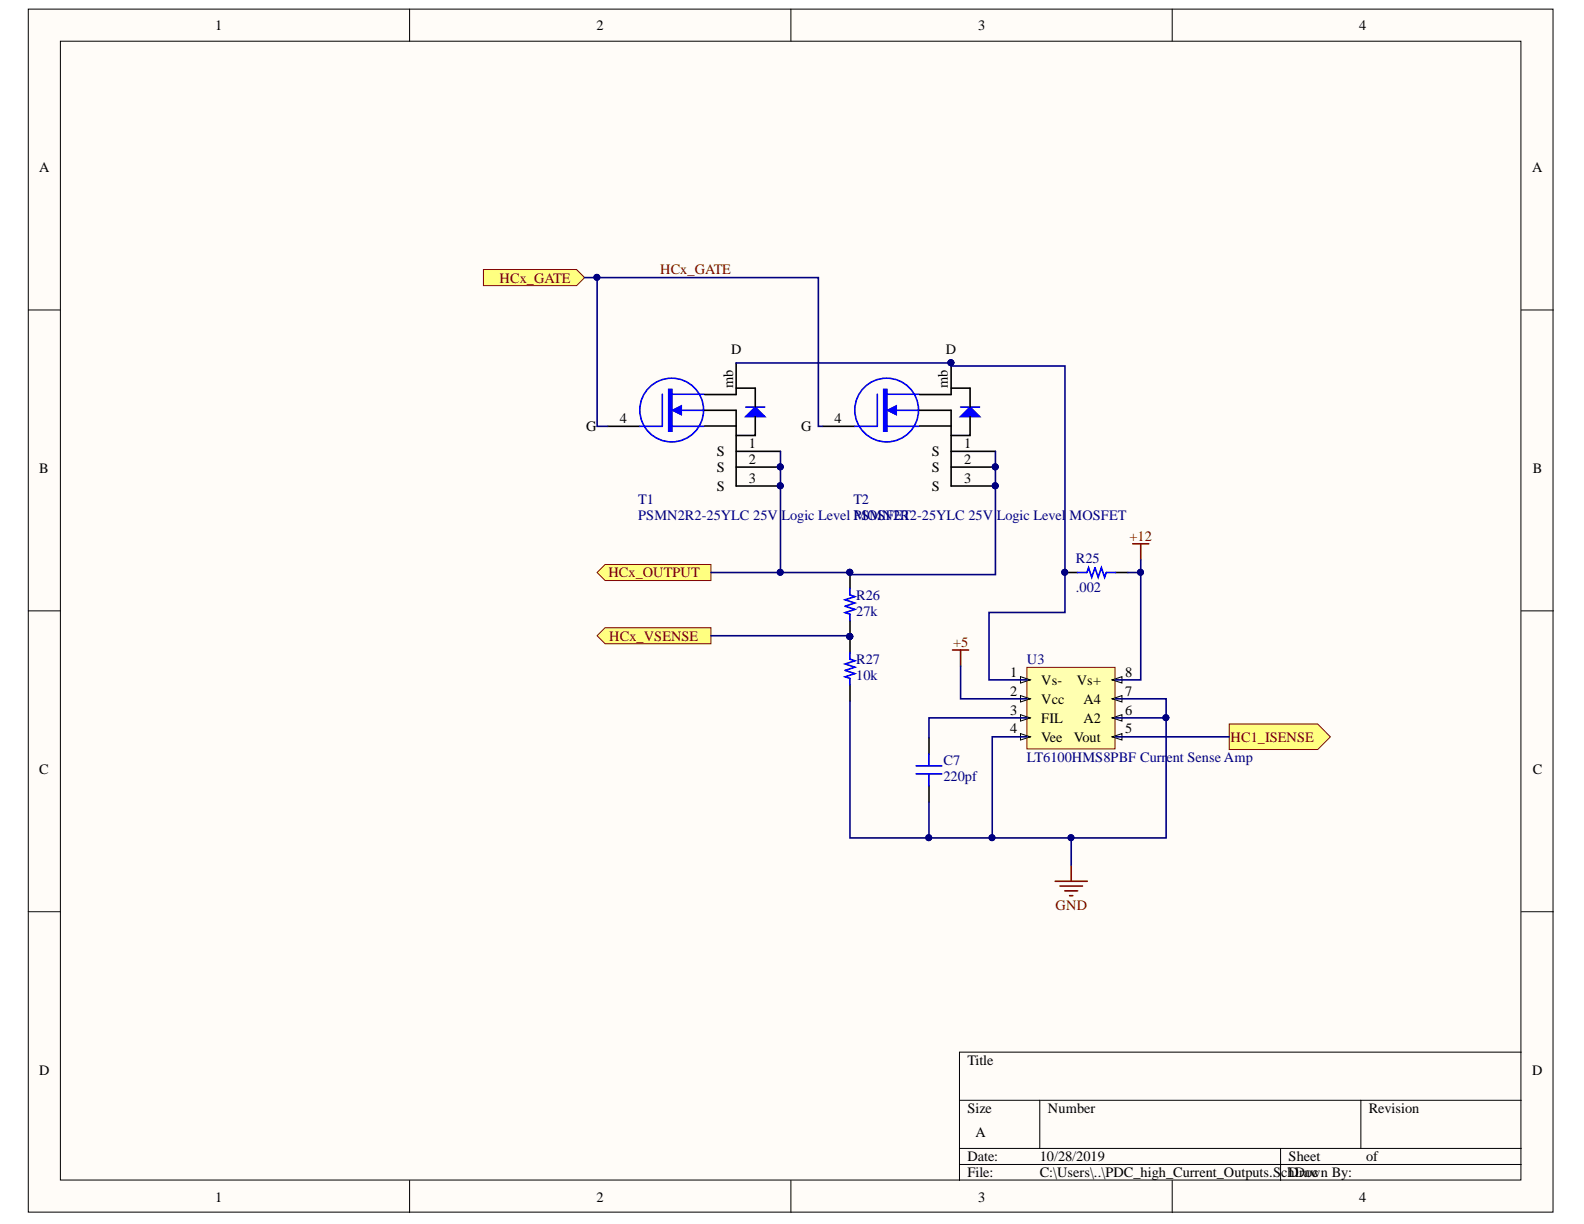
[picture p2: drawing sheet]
<svg xmlns="http://www.w3.org/2000/svg" width="279mm" height="216mm" viewBox="0 0 279 216" stroke-linecap="round" stroke-linejoin="round" font-family="sans-serif">
<defs><g id="words">
<g font-size="2.5">
<text x="38" y="5.3">1</text>
<text x="105.2" y="5.3">2</text>
<text x="172.5" y="5.3">3</text>
<text x="239.7" y="5.3">4</text>
<text x="6.9" y="30.4">A</text>
<text x="270.3" y="30.4">A</text>
<text x="129" y="62.4">D</text>
<text x="166.8" y="62.4">D</text>
<text x="129.3" y="68.4" transform="rotate(-90 129.3 68.4)">mb</text>
<text x="167.2" y="68.4" transform="rotate(-90 167.2 68.4)">mb</text>
<text x="103.4" y="76.1">G</text>
<text x="109.3" y="74.6">4</text>
<text x="141.3" y="76.1">G</text>
<text x="147.2" y="74.6">4</text>
<text x="6.9" y="83.5">B</text>
<text x="126.4" y="83.2">S</text>
<text x="126.4" y="80.4">S</text>
<text x="132.1" y="81.9">2</text>
<text x="132.1" y="79.1">1</text>
<text x="164.4" y="83.2">S</text>
<text x="164.4" y="80.4">S</text>
<text x="170.1" y="81.9">2</text>
<text x="170.1" y="79.1">1</text>
<text x="270.3" y="83.5">B</text>
<text x="126.4" y="86.6">S</text>
<text x="132.1" y="85.2">3</text>
<text x="164.4" y="86.6">S</text>
<text x="170.1" y="85.2">3</text>
<text x="178.2" y="119.4">1</text>
<text x="198.5" y="119.4">8</text>
<text x="178.2" y="122.7">2</text>
<text x="183.7" y="120.8">Vs-</text>
<text x="183.7" y="124.1">Vcc</text>
<text x="189.9" y="120.8">Vs+</text>
<text x="191.1" y="124.1">A4</text>
<text x="198.5" y="122.7">7</text>
<text x="178.2" y="126.1">3</text>
<text x="178.2" y="129.4">4</text>
<text x="183.7" y="127.5">FIL</text>
<text x="183.7" y="130.8">Vee</text>
<text x="189.4" y="130.8">Vout</text>
<text x="191.1" y="127.5">A2</text>
<text x="198.5" y="129.4">5</text>
<text x="198.5" y="126.1">6</text>
<text x="6.9" y="136.6">C</text>
<text x="270.3" y="136.6">C</text>
<text x="6.9" y="189.6">D</text>
<text x="170.6" y="187.9">Title</text>
<text x="270.3" y="189.6">D</text>
<text x="170.6" y="196.4">Size</text>
<text x="184.9" y="196.4">Number</text>
<text x="241.4" y="196.4">Revision</text>
<text x="172.1" y="200.6">A</text>
<text x="170.6" y="204.8">Date:</text>
<text x="170.6" y="207.6">File:</text>
<text x="183.4" y="204.8">10/28/2019</text>
<text x="183.4" y="207.6">C:\Users\..\PDC_high_Current_Outputs.S</text>
<text x="226" y="207.6">chDoc</text>
<text x="227.3" y="204.8">Sheet</text>
<text x="227.3" y="207.6">Drawn By:</text>
<text x="241" y="204.8">of</text>
<text x="38" y="211.9">1</text>
<text x="105.2" y="211.9">2</text>
<text x="172.5" y="211.9">3</text>
<text x="239.7" y="211.9">4</text>
</g>
<g font-size="2.5" fill="#800000">
<text x="88.1" y="49.9">HCx_GATE</text>
<text x="116.4" y="48.4">HCx_GATE</text>
<text x="199.2" y="95.4">+12</text>
<text x="107.3" y="101.8">HCx_OUTPUT</text>
<text x="107.5" y="113">HCx_VSENSE</text>
<text x="168.1" y="114.1">+5</text>
<text x="217.1" y="130.8">HC1_ISENSE</text>
<text x="186.2" y="160.6">GND</text>
</g>
<g font-size="2.5" fill="#000080">
<text x="112.6" y="88.9">T1</text>
<text x="150.5" y="88.9">T2</text>
<text x="112.6" y="91.7">PSMN2R2-25YLC 25V</text>
<text x="137.9" y="91.7">Logic Level PSMN2R2-25YLC 25V</text>
<text x="150.7" y="91.7">MOSFET</text>
<text x="175.8" y="91.7">Logic Level</text>
<text x="188.6" y="91.7">MOSFET</text>
<text x="189.8" y="99.3">R25</text>
<text x="151" y="105.8">R26</text>
<text x="189.8" y="104.4">.002</text>
<text x="151" y="108.7">27k</text>
<text x="151" y="120">10k</text>
<text x="151" y="117.1">R27</text>
<text x="181.1" y="117.1">U3</text>
<text x="166.4" y="137.8">220pf</text>
<text x="166.4" y="135">C7</text>
<text x="181.1" y="134.4">LT6100HMS8PBF Current Sense Amp</text>
</g>
</g></defs>
<g fill="#fffcf8" stroke="#000" stroke-width=".18">
<path d="M5 1.6h268.9v212.2h-268.9z"/>
<path d="M10.7 7.3h257.6v200.8h-257.6z"/>
</g>
<g fill="none" stroke="#000" stroke-width=".18">
<path d="M72.2 1.6v5.7M139.5 1.6v5.7M206.8 1.6v5.7M5 54.7h5.7M268.4 54.7h5.6M5 107.8h5.7M268.4 107.8h5.6M5 160.8h5.7M268.4 160.8h5.6M169.2 194.1h99.2M183.4 194.1v8.5M240 194.1v8.5"/>
<path d="M268.4 185.6h-99.2v22.6M72.2 208.2v5.7M139.5 208.2v5.7M169.2 202.6h99.2M169.2 205.4h99.2M206.8 208.2v5.7M225.9 202.6v5.6"/>
</g>
<path d="M163.9 130.1v2.9M163.9 138.6v2.9" fill="none" stroke="#000" stroke-width=".28"/>
<path d="M161.6 135.1h4.5M161.6 136.5h4.5M163.9 133v2.1M163.9 136.5v2.1" fill="none" stroke="#00f" stroke-width=".28"/>
<path d="M186.1 155.4h5.7M187 156.3h3.9M187.8 157.1h2.3M188.7 158h.5M189 152.6v2.8" fill="none" stroke="#800000" stroke-width=".28"/>
<g fill="#ffff80" stroke="#800000" stroke-width=".18">
<path d="M216.8 127.7h15.6l2.3 2.3-2.3 2.2h-15.6z" fill-rule="evenodd"/>
<path d="M105.3 101l1.4-1.4h18.7v2.8h-18.7z" fill-rule="evenodd"/>
</g>
<path d="M149.9 101v2.8M149.9 109.5v5.6M149.9 120.8v2.8" fill="none" stroke="#000" stroke-width=".28"/>
<g fill="#000080" stroke="#000080" stroke-width=".18">
<circle cx="149.9" cy="100.9" r=".52"/>
<circle cx="149.9" cy="112.3" r=".52"/>
</g>
<path d="M149.9 103.8v1.1l.9 .3-1.7 .6 1.7 .6-1.7 .5 1.7 .6-1.7 .6 .8 .2v1.2M149.9 115.1v1.2l.9 .3-1.7 .5 1.7 .6-1.7 .6 1.7 .5-1.7 .6 .8 .3v1.1" fill="none" stroke="#00f" stroke-width=".28"/>
<path d="M105.3 112.1l1.4-1.4h18.7v2.9h-18.7z" fill-rule="evenodd" fill="#ffff80" stroke="#800000" stroke-width=".18"/>
<path d="M107.2 75.2h5.7" fill="none" stroke="#000" stroke-width=".28"/>
<path d="M116.8 69.5v5.7h-3.9M118 75.2h6.2M118 72.4h6.2M118 69.5h6.2" fill="none" stroke="#00f" stroke-width=".28"/>
<path d="M118 68.7h.5v7.3h-.5z" fill-rule="evenodd" fill="#00f"/>
<g fill="none" stroke="#00f" stroke-width=".28">
<path d="M118 68.7h.5v7.3h-.5z"/>
<circle cx="118.5" cy="72.3" r="5.6"/>
</g>
<path d="M118.5 72.4l1.7-.9v1.7z" fill="#00f"/>
<path d="M118.5 72.4l1.7-.9v1.7z" fill="none" stroke="#00f" stroke-width=".18"/>
<path d="M124.3 72.4h5.5v2.7h-5.5M129.8 64v5.6h-5.5" fill="none" stroke="#000" stroke-width=".28"/>
<path d="M131.5 73.5l1.7-1.7 1.7 1.7z" fill="#00f"/>
<path d="M131.5 73.5l1.7-1.7 1.7 1.7zM131.5 71.8h3.4M154.7 69.5v5.7h-3.9M155.9 75.2h6.2M155.9 72.4h6.2M155.9 69.5h6.2" fill="none" stroke="#00f" stroke-width=".28"/>
<path d="M129.8 68.5h3.4v3.3M129.8 75.1v10.6h7.9M129.8 79.6h7.9M133.2 73.5v3.3h-3.4M145.1 75.2h5.7M129.8 82.4h7.9" fill="none" stroke="#000" stroke-width=".28"/>
<g fill="#000080" stroke="#000080" stroke-width=".18">
<circle cx="137.6" cy="85.7" r=".52"/>
<circle cx="137.6" cy="82.3" r=".52"/>
</g>
<path d="M155.9 68.7h.5v7.3h-.5z" fill-rule="evenodd" fill="#00f"/>
<g fill="none" stroke="#00f" stroke-width=".28">
<path d="M155.9 68.7h.5v7.3h-.5z"/>
<circle cx="156.4" cy="72.3" r="5.6"/>
</g>
<path d="M156.4 72.4l1.7-.9v1.7z" fill="#00f"/>
<path d="M156.4 72.4l1.7-.9v1.7z" fill="none" stroke="#00f" stroke-width=".18"/>
<path d="M162.2 72.4h5.6v2.7h-5.6M167.8 64v5.6h-5.6" fill="none" stroke="#000" stroke-width=".28"/>
<circle cx="167.7" cy="64" r=".52" fill="#000080" stroke="#000080" stroke-width=".18"/>
<path d="M169.4 73.5l1.7-1.7 1.7 1.7z" fill="#00f"/>
<path d="M169.4 73.5l1.7-1.7 1.7 1.7zM169.4 71.8h3.4M190.1 101h1.6l.3-.9 .6 1.7 .5-1.7 .6 1.7 .6-1.7 .5 1.7 .3-.8h1.7" fill="none" stroke="#00f" stroke-width=".28"/>
<path d="M167.8 68.5h3.3v3.3M167.8 75.1v10.6h7.8M167.8 79.6h7.8M171.1 73.5v3.3h-3.3M167.8 82.4h7.8M187.8 101h2.3M196.8 101h2.2" fill="none" stroke="#000" stroke-width=".28"/>
<g fill="#000080" stroke="#000080" stroke-width=".18">
<circle cx="175.5" cy="85.7" r=".52"/>
<circle cx="175.5" cy="82.3" r=".52"/>
<circle cx="167.7" cy="64" r=".52"/>
<circle cx="187.8" cy="100.9" r=".52"/>
</g>
<path d="M85.3 47.5h16.4l1.4 1.5-1.4 1.4h-16.4z" fill-rule="evenodd" fill="#ffff80" stroke="#800000" stroke-width=".18"/>
<path d="M199.8 95.9h2.8M201.2 95.9v2.8M168 114.7h2.9M169.4 114.7v2.8" fill="none" stroke="#800000" stroke-width=".28"/>
<path d="M181.1 117.7h15.6v14.4h-15.6z" fill="#ffffb0" stroke="#800000" stroke-width=".18"/>
<path d="M181.1 119.9h.6" fill="none" stroke="#000" stroke-width=".28"/>
<path d="M180 119.4l1.7 .5-1.7 .6z" fill="#fffcf8"/>
<path d="M180 119.4l1.7 .5-1.7 .6z" fill="none" stroke="#000" stroke-width=".18"/>
<path d="M181.1 123.3h.6" fill="none" stroke="#000" stroke-width=".28"/>
<path d="M180 122.7l1.7 .6-1.7 .5z" fill="#fffcf8"/>
<path d="M180 122.7l1.7 .6-1.7 .5z" fill="none" stroke="#000" stroke-width=".18"/>
<path d="M181.1 126.6h.6" fill="none" stroke="#000" stroke-width=".28"/>
<path d="M180 126.1l1.7 .5-1.7 .6z" fill="#fffcf8"/>
<path d="M180 126.1l1.7 .5-1.7 .6z" fill="none" stroke="#000" stroke-width=".18"/>
<path d="M181.1 130h.6" fill="none" stroke="#000" stroke-width=".28"/>
<path d="M180 129.4l1.7 .6-1.7 .5z" fill="#fffcf8"/>
<path d="M180 129.4l1.7 .6-1.7 .5z" fill="none" stroke="#000" stroke-width=".18"/>
<path d="M196.2 130h.6" fill="none" stroke="#000" stroke-width=".28"/>
<path d="M196.2 130l1.7-.6v1.1z" fill="#fffcf8"/>
<path d="M196.2 130l1.7-.6v1.1z" fill="none" stroke="#000" stroke-width=".18"/>
<path d="M196.2 126.6h.6" fill="none" stroke="#000" stroke-width=".28"/>
<path d="M196.2 126.6l1.7-.5v1.1z" fill="#fffcf8"/>
<path d="M196.2 126.6l1.7-.5v1.1z" fill="none" stroke="#000" stroke-width=".18"/>
<path d="M196.2 123.3h.6" fill="none" stroke="#000" stroke-width=".28"/>
<path d="M196.2 123.3l1.7-.6v1.1z" fill="#fffcf8"/>
<path d="M196.2 123.3l1.7-.6v1.1z" fill="none" stroke="#000" stroke-width=".18"/>
<path d="M196.2 119.9h.6" fill="none" stroke="#000" stroke-width=".28"/>
<path d="M196.2 119.9l1.7-.5v1.1z" fill="#fffcf8"/>
<path d="M196.2 119.9l1.7-.5v1.1z" fill="none" stroke="#000" stroke-width=".18"/>
<g fill="none" stroke="#000080" stroke-width=".28">
<path d="M103.1 49h41.2v26.2h.8M105.3 49v26.2h1.9M129.8 64h38v.6h20v43.4h-13.3v11.9h6.6M137.7 79.6v21.4M175.6 79.6v21.8h-25.7v-.4h-24.5M201.2 98.7v2.3M125.4 112.1h24.5v.2M169.4 117.5v5.8h11.7M199 101h2.2v18.9h-4.4M149.9 123.6v24.2h55.8v-21.2h-8.9M181.1 126.6h-17.2v3.5M181.1 130h-6.1v17.8"/>
<path d="M196.8 123.3h8.9v3.3M196.8 130h20M163.9 141.5v6.3M189 147.8v4.8"/>
</g>
<g fill="#000080" stroke="#000080" stroke-width=".18">
<circle cx="149.9" cy="112.3" r=".52"/>
<circle cx="167.7" cy="64" r=".52"/>
<circle cx="201.2" cy="100.9" r=".52"/>
<circle cx="105.3" cy="48.9" r=".52"/>
<circle cx="163.8" cy="147.8" r=".52"/>
<circle cx="205.6" cy="126.6" r=".52"/>
<circle cx="175" cy="147.8" r=".52"/>
<circle cx="188.9" cy="147.8" r=".52"/>
<circle cx="137.6" cy="100.9" r=".52"/>
<circle cx="149.9" cy="100.9" r=".52"/>
<circle cx="175.5" cy="85.7" r=".52"/>
<circle cx="175.5" cy="82.3" r=".52"/>
<circle cx="137.6" cy="85.7" r=".52"/>
<circle cx="137.6" cy="82.3" r=".52"/>
</g>
<use href="#words"/>
</svg>
